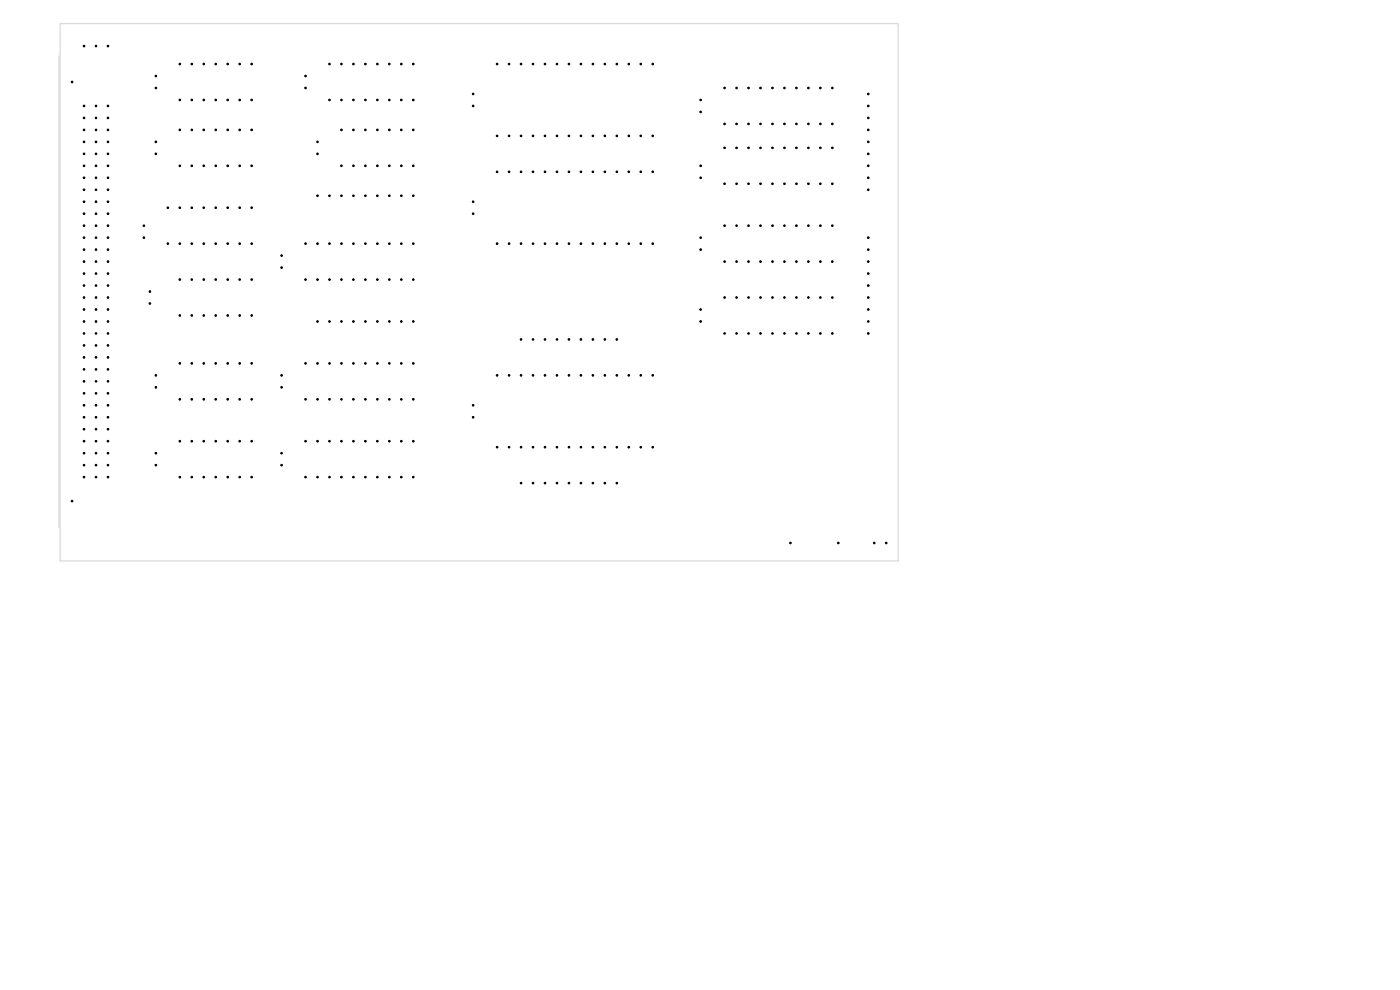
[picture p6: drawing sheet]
<svg xmlns="http://www.w3.org/2000/svg" width="297mm" height="210mm" viewBox="0 0 297 210" stroke-linecap="round" stroke-linejoin="round" font-family="sans-serif">
<path d="M12.5 11.8v100.1M12.7 5h177.8v114h-177.8z" fill="none" stroke="#d0d2cd" stroke-width=".21"/>
<g fill="#000" stroke="#000" stroke-width=".21">
<circle cx="15.3" cy="17.4" r=".17"/>
<circle cx="17.8" cy="9.8" r=".17"/>
<circle cx="20.4" cy="9.8" r=".17"/>
<circle cx="22.9" cy="9.8" r=".17"/>
<circle cx="33.1" cy="16.1" r=".17"/>
<circle cx="33.1" cy="18.7" r=".17"/>
<circle cx="38.1" cy="13.6" r=".17"/>
<circle cx="40.7" cy="13.6" r=".17"/>
<circle cx="43.2" cy="13.6" r=".17"/>
<circle cx="45.8" cy="13.6" r=".17"/>
<circle cx="48.3" cy="13.6" r=".17"/>
<circle cx="50.8" cy="13.6" r=".17"/>
<circle cx="53.4" cy="13.6" r=".17"/>
<circle cx="64.8" cy="16.1" r=".17"/>
<circle cx="64.8" cy="18.7" r=".17"/>
<circle cx="69.9" cy="13.6" r=".17"/>
<circle cx="72.4" cy="13.6" r=".17"/>
<circle cx="75" cy="13.6" r=".17"/>
<circle cx="77.5" cy="13.6" r=".17"/>
<circle cx="80.1" cy="13.6" r=".17"/>
<circle cx="82.6" cy="13.6" r=".17"/>
<circle cx="85.1" cy="13.6" r=".17"/>
<circle cx="87.7" cy="13.6" r=".17"/>
<circle cx="100.4" cy="19.9" r=".17"/>
<circle cx="105.5" cy="13.6" r=".17"/>
<circle cx="108" cy="13.6" r=".17"/>
<circle cx="110.5" cy="13.6" r=".17"/>
<circle cx="113.1" cy="13.6" r=".17"/>
<circle cx="115.6" cy="13.6" r=".17"/>
<circle cx="118.2" cy="13.6" r=".17"/>
<circle cx="120.7" cy="13.6" r=".17"/>
<circle cx="123.2" cy="13.6" r=".17"/>
<circle cx="125.8" cy="13.6" r=".17"/>
<circle cx="128.3" cy="13.6" r=".17"/>
<circle cx="130.9" cy="13.6" r=".17"/>
<circle cx="133.4" cy="13.6" r=".17"/>
<circle cx="135.9" cy="13.6" r=".17"/>
<circle cx="138.5" cy="13.6" r=".17"/>
<circle cx="153.7" cy="18.7" r=".17"/>
<circle cx="156.3" cy="18.7" r=".17"/>
<circle cx="158.8" cy="18.7" r=".17"/>
<circle cx="161.3" cy="18.7" r=".17"/>
<circle cx="163.9" cy="18.7" r=".17"/>
<circle cx="166.4" cy="18.7" r=".17"/>
<circle cx="169" cy="18.7" r=".17"/>
<circle cx="171.5" cy="18.7" r=".17"/>
<circle cx="174" cy="18.7" r=".17"/>
<circle cx="176.6" cy="18.7" r=".17"/>
<circle cx="184.2" cy="19.9" r=".17"/>
<circle cx="17.8" cy="37.7" r=".17"/>
<circle cx="17.8" cy="32.6" r=".17"/>
<circle cx="17.8" cy="22.5" r=".17"/>
<circle cx="17.8" cy="25" r=".17"/>
<circle cx="17.8" cy="27.6" r=".17"/>
<circle cx="17.8" cy="35.2" r=".17"/>
<circle cx="17.8" cy="30.1" r=".17"/>
<circle cx="20.4" cy="35.2" r=".17"/>
<circle cx="20.4" cy="32.6" r=".17"/>
<circle cx="20.4" cy="37.7" r=".17"/>
<circle cx="20.4" cy="30.1" r=".17"/>
<circle cx="20.4" cy="22.5" r=".17"/>
<circle cx="20.4" cy="25" r=".17"/>
<circle cx="20.4" cy="27.6" r=".17"/>
<circle cx="22.9" cy="22.5" r=".17"/>
<circle cx="22.9" cy="27.6" r=".17"/>
<circle cx="22.9" cy="32.6" r=".17"/>
<circle cx="22.9" cy="30.1" r=".17"/>
<circle cx="22.9" cy="25" r=".17"/>
<circle cx="22.9" cy="37.7" r=".17"/>
<circle cx="22.9" cy="35.2" r=".17"/>
<circle cx="33.1" cy="32.6" r=".17"/>
<circle cx="33.1" cy="30.1" r=".17"/>
<circle cx="38.1" cy="21.2" r=".17"/>
<circle cx="38.1" cy="35.2" r=".17"/>
<circle cx="38.1" cy="27.6" r=".17"/>
<circle cx="40.7" cy="21.2" r=".17"/>
<circle cx="40.7" cy="35.2" r=".17"/>
<circle cx="40.7" cy="27.6" r=".17"/>
<circle cx="43.2" cy="27.6" r=".17"/>
<circle cx="43.2" cy="35.2" r=".17"/>
<circle cx="43.2" cy="21.2" r=".17"/>
<circle cx="45.8" cy="27.6" r=".17"/>
<circle cx="45.8" cy="35.2" r=".17"/>
<circle cx="45.8" cy="21.2" r=".17"/>
<circle cx="48.3" cy="35.2" r=".17"/>
<circle cx="48.3" cy="21.2" r=".17"/>
<circle cx="48.3" cy="27.6" r=".17"/>
<circle cx="50.8" cy="35.2" r=".17"/>
<circle cx="50.8" cy="21.2" r=".17"/>
<circle cx="50.8" cy="27.6" r=".17"/>
<circle cx="53.4" cy="27.6" r=".17"/>
<circle cx="53.4" cy="35.2" r=".17"/>
<circle cx="53.4" cy="21.2" r=".17"/>
<circle cx="67.4" cy="30.1" r=".17"/>
<circle cx="67.4" cy="32.6" r=".17"/>
<circle cx="69.9" cy="21.2" r=".17"/>
<circle cx="72.4" cy="21.2" r=".17"/>
<circle cx="72.4" cy="27.6" r=".17"/>
<circle cx="72.4" cy="35.2" r=".17"/>
<circle cx="75" cy="21.2" r=".17"/>
<circle cx="75" cy="35.2" r=".17"/>
<circle cx="75" cy="27.6" r=".17"/>
<circle cx="77.5" cy="35.2" r=".17"/>
<circle cx="77.5" cy="21.2" r=".17"/>
<circle cx="77.5" cy="27.6" r=".17"/>
<circle cx="80.1" cy="21.2" r=".17"/>
<circle cx="80.1" cy="35.2" r=".17"/>
<circle cx="80.1" cy="27.6" r=".17"/>
<circle cx="82.6" cy="21.2" r=".17"/>
<circle cx="82.6" cy="35.2" r=".17"/>
<circle cx="82.6" cy="27.6" r=".17"/>
<circle cx="85.1" cy="35.2" r=".17"/>
<circle cx="85.1" cy="21.2" r=".17"/>
<circle cx="85.1" cy="27.6" r=".17"/>
<circle cx="87.7" cy="35.2" r=".17"/>
<circle cx="87.7" cy="21.2" r=".17"/>
<circle cx="87.7" cy="27.6" r=".17"/>
<circle cx="100.4" cy="22.5" r=".17"/>
<circle cx="105.5" cy="28.8" r=".17"/>
<circle cx="105.5" cy="36.4" r=".17"/>
<circle cx="108" cy="28.8" r=".17"/>
<circle cx="108" cy="36.4" r=".17"/>
<circle cx="110.5" cy="36.4" r=".17"/>
<circle cx="110.5" cy="28.8" r=".17"/>
<circle cx="113.1" cy="36.4" r=".17"/>
<circle cx="113.1" cy="28.8" r=".17"/>
<circle cx="115.6" cy="36.4" r=".17"/>
<circle cx="115.6" cy="28.8" r=".17"/>
<circle cx="118.2" cy="36.4" r=".17"/>
<circle cx="118.2" cy="28.8" r=".17"/>
<circle cx="120.7" cy="36.4" r=".17"/>
<circle cx="120.7" cy="28.8" r=".17"/>
<circle cx="123.2" cy="36.4" r=".17"/>
<circle cx="123.2" cy="28.8" r=".17"/>
<circle cx="125.8" cy="28.8" r=".17"/>
<circle cx="125.8" cy="36.4" r=".17"/>
<circle cx="128.3" cy="28.8" r=".17"/>
<circle cx="128.3" cy="36.4" r=".17"/>
<circle cx="130.9" cy="36.4" r=".17"/>
<circle cx="130.9" cy="28.8" r=".17"/>
<circle cx="133.4" cy="28.8" r=".17"/>
<circle cx="133.4" cy="36.4" r=".17"/>
<circle cx="135.9" cy="36.4" r=".17"/>
<circle cx="135.9" cy="28.8" r=".17"/>
<circle cx="138.5" cy="28.8" r=".17"/>
<circle cx="138.5" cy="36.4" r=".17"/>
<circle cx="148.6" cy="35.2" r=".17"/>
<circle cx="148.6" cy="23.7" r=".17"/>
<circle cx="148.6" cy="21.2" r=".17"/>
<circle cx="148.6" cy="37.7" r=".17"/>
<circle cx="153.7" cy="39" r=".17"/>
<circle cx="153.7" cy="26.3" r=".17"/>
<circle cx="153.7" cy="31.4" r=".17"/>
<circle cx="156.3" cy="26.3" r=".17"/>
<circle cx="156.3" cy="39" r=".17"/>
<circle cx="156.3" cy="31.4" r=".17"/>
<circle cx="158.8" cy="39" r=".17"/>
<circle cx="158.8" cy="26.3" r=".17"/>
<circle cx="158.8" cy="31.4" r=".17"/>
<circle cx="161.3" cy="39" r=".17"/>
<circle cx="161.3" cy="26.3" r=".17"/>
<circle cx="161.3" cy="31.4" r=".17"/>
<circle cx="163.9" cy="26.3" r=".17"/>
<circle cx="163.9" cy="39" r=".17"/>
<circle cx="163.9" cy="31.4" r=".17"/>
<circle cx="166.4" cy="39" r=".17"/>
<circle cx="166.4" cy="26.3" r=".17"/>
<circle cx="166.4" cy="31.4" r=".17"/>
<circle cx="169" cy="39" r=".17"/>
<circle cx="169" cy="26.3" r=".17"/>
<circle cx="169" cy="31.4" r=".17"/>
<circle cx="171.5" cy="39" r=".17"/>
<circle cx="171.5" cy="31.4" r=".17"/>
<circle cx="171.5" cy="26.3" r=".17"/>
<circle cx="174" cy="26.3" r=".17"/>
<circle cx="174" cy="39" r=".17"/>
<circle cx="174" cy="31.4" r=".17"/>
<circle cx="176.6" cy="39" r=".17"/>
<circle cx="176.6" cy="31.4" r=".17"/>
<circle cx="176.6" cy="26.3" r=".17"/>
<circle cx="184.2" cy="35.2" r=".17"/>
<circle cx="184.2" cy="32.6" r=".17"/>
<circle cx="184.2" cy="30.1" r=".17"/>
<circle cx="184.2" cy="37.7" r=".17"/>
<circle cx="184.2" cy="22.5" r=".17"/>
<circle cx="184.2" cy="27.6" r=".17"/>
<circle cx="184.2" cy="25" r=".17"/>
<circle cx="17.8" cy="42.8" r=".17"/>
<circle cx="17.8" cy="40.3" r=".17"/>
<circle cx="17.8" cy="58" r=".17"/>
<circle cx="17.8" cy="55.5" r=".17"/>
<circle cx="17.8" cy="50.4" r=".17"/>
<circle cx="17.8" cy="47.9" r=".17"/>
<circle cx="17.8" cy="45.3" r=".17"/>
<circle cx="17.8" cy="53" r=".17"/>
<circle cx="20.4" cy="42.8" r=".17"/>
<circle cx="20.4" cy="40.3" r=".17"/>
<circle cx="20.4" cy="50.4" r=".17"/>
<circle cx="20.4" cy="55.5" r=".17"/>
<circle cx="20.4" cy="58" r=".17"/>
<circle cx="20.4" cy="45.3" r=".17"/>
<circle cx="20.4" cy="53" r=".17"/>
<circle cx="20.4" cy="47.9" r=".17"/>
<circle cx="22.9" cy="42.8" r=".17"/>
<circle cx="22.9" cy="40.3" r=".17"/>
<circle cx="22.9" cy="55.5" r=".17"/>
<circle cx="22.9" cy="58" r=".17"/>
<circle cx="22.9" cy="50.4" r=".17"/>
<circle cx="22.9" cy="45.3" r=".17"/>
<circle cx="22.9" cy="47.9" r=".17"/>
<circle cx="22.9" cy="53" r=".17"/>
<circle cx="30.5" cy="50.4" r=".17"/>
<circle cx="30.5" cy="47.9" r=".17"/>
<circle cx="35.6" cy="44.1" r=".17"/>
<circle cx="35.6" cy="51.7" r=".17"/>
<circle cx="38.1" cy="44.1" r=".17"/>
<circle cx="38.1" cy="51.7" r=".17"/>
<circle cx="38.1" cy="59.3" r=".17"/>
<circle cx="40.7" cy="44.1" r=".17"/>
<circle cx="40.7" cy="59.3" r=".17"/>
<circle cx="40.7" cy="51.7" r=".17"/>
<circle cx="43.2" cy="44.1" r=".17"/>
<circle cx="43.2" cy="51.7" r=".17"/>
<circle cx="43.2" cy="59.3" r=".17"/>
<circle cx="45.8" cy="44.1" r=".17"/>
<circle cx="45.8" cy="59.3" r=".17"/>
<circle cx="45.8" cy="51.7" r=".17"/>
<circle cx="48.3" cy="44.1" r=".17"/>
<circle cx="48.3" cy="59.3" r=".17"/>
<circle cx="48.3" cy="51.7" r=".17"/>
<circle cx="50.8" cy="44.1" r=".17"/>
<circle cx="50.8" cy="59.3" r=".17"/>
<circle cx="50.8" cy="51.7" r=".17"/>
<circle cx="53.4" cy="44.1" r=".17"/>
<circle cx="53.4" cy="51.7" r=".17"/>
<circle cx="53.4" cy="59.3" r=".17"/>
<circle cx="59.7" cy="56.8" r=".17"/>
<circle cx="59.7" cy="54.2" r=".17"/>
<circle cx="64.8" cy="59.3" r=".17"/>
<circle cx="64.8" cy="51.7" r=".17"/>
<circle cx="67.4" cy="41.5" r=".17"/>
<circle cx="67.4" cy="59.3" r=".17"/>
<circle cx="67.4" cy="51.7" r=".17"/>
<circle cx="69.9" cy="41.5" r=".17"/>
<circle cx="69.9" cy="51.7" r=".17"/>
<circle cx="69.9" cy="59.3" r=".17"/>
<circle cx="72.4" cy="41.5" r=".17"/>
<circle cx="72.4" cy="51.7" r=".17"/>
<circle cx="72.4" cy="59.3" r=".17"/>
<circle cx="75" cy="41.5" r=".17"/>
<circle cx="75" cy="51.7" r=".17"/>
<circle cx="75" cy="59.3" r=".17"/>
<circle cx="77.5" cy="41.5" r=".17"/>
<circle cx="77.5" cy="59.3" r=".17"/>
<circle cx="77.5" cy="51.7" r=".17"/>
<circle cx="80.1" cy="41.5" r=".17"/>
<circle cx="80.1" cy="51.7" r=".17"/>
<circle cx="80.1" cy="59.3" r=".17"/>
<circle cx="82.6" cy="41.5" r=".17"/>
<circle cx="82.6" cy="59.3" r=".17"/>
<circle cx="82.6" cy="51.7" r=".17"/>
<circle cx="85.1" cy="41.5" r=".17"/>
<circle cx="85.1" cy="59.3" r=".17"/>
<circle cx="85.1" cy="51.7" r=".17"/>
<circle cx="87.7" cy="41.5" r=".17"/>
<circle cx="87.7" cy="59.3" r=".17"/>
<circle cx="87.7" cy="51.7" r=".17"/>
<circle cx="100.4" cy="42.8" r=".17"/>
<circle cx="100.4" cy="45.3" r=".17"/>
<circle cx="105.5" cy="51.7" r=".17"/>
<circle cx="108" cy="51.7" r=".17"/>
<circle cx="110.5" cy="51.7" r=".17"/>
<circle cx="113.1" cy="51.7" r=".17"/>
<circle cx="115.6" cy="51.7" r=".17"/>
<circle cx="118.2" cy="51.7" r=".17"/>
<circle cx="120.7" cy="51.7" r=".17"/>
<circle cx="123.2" cy="51.7" r=".17"/>
<circle cx="125.8" cy="51.7" r=".17"/>
<circle cx="128.3" cy="51.7" r=".17"/>
<circle cx="130.9" cy="51.7" r=".17"/>
<circle cx="133.4" cy="51.7" r=".17"/>
<circle cx="135.9" cy="51.7" r=".17"/>
<circle cx="138.5" cy="51.7" r=".17"/>
<circle cx="148.6" cy="50.4" r=".17"/>
<circle cx="148.6" cy="53" r=".17"/>
<circle cx="153.7" cy="55.5" r=".17"/>
<circle cx="153.7" cy="47.9" r=".17"/>
<circle cx="156.3" cy="55.5" r=".17"/>
<circle cx="156.3" cy="47.9" r=".17"/>
<circle cx="158.8" cy="55.5" r=".17"/>
<circle cx="158.8" cy="47.9" r=".17"/>
<circle cx="161.3" cy="55.5" r=".17"/>
<circle cx="161.3" cy="47.9" r=".17"/>
<circle cx="163.9" cy="47.9" r=".17"/>
<circle cx="163.9" cy="55.5" r=".17"/>
<circle cx="166.4" cy="47.9" r=".17"/>
<circle cx="166.4" cy="55.5" r=".17"/>
<circle cx="169" cy="55.5" r=".17"/>
<circle cx="169" cy="47.9" r=".17"/>
<circle cx="171.5" cy="47.9" r=".17"/>
<circle cx="171.5" cy="55.5" r=".17"/>
<circle cx="174" cy="55.5" r=".17"/>
<circle cx="174" cy="47.9" r=".17"/>
<circle cx="176.6" cy="55.5" r=".17"/>
<circle cx="176.6" cy="47.9" r=".17"/>
<circle cx="184.2" cy="40.3" r=".17"/>
<circle cx="184.2" cy="53" r=".17"/>
<circle cx="184.2" cy="55.5" r=".17"/>
<circle cx="184.2" cy="50.4" r=".17"/>
<circle cx="184.2" cy="58" r=".17"/>
<circle cx="17.8" cy="68.2" r=".17"/>
<circle cx="17.8" cy="65.7" r=".17"/>
<circle cx="17.8" cy="70.7" r=".17"/>
<circle cx="17.8" cy="63.1" r=".17"/>
<circle cx="17.8" cy="73.3" r=".17"/>
<circle cx="17.8" cy="60.6" r=".17"/>
<circle cx="17.8" cy="78.4" r=".17"/>
<circle cx="17.8" cy="75.8" r=".17"/>
<circle cx="20.4" cy="73.3" r=".17"/>
<circle cx="20.4" cy="78.4" r=".17"/>
<circle cx="20.4" cy="70.7" r=".17"/>
<circle cx="20.4" cy="65.7" r=".17"/>
<circle cx="20.4" cy="63.1" r=".17"/>
<circle cx="20.4" cy="68.2" r=".17"/>
<circle cx="20.4" cy="75.8" r=".17"/>
<circle cx="20.4" cy="60.6" r=".17"/>
<circle cx="22.9" cy="78.4" r=".17"/>
<circle cx="22.9" cy="70.7" r=".17"/>
<circle cx="22.9" cy="65.7" r=".17"/>
<circle cx="22.9" cy="63.1" r=".17"/>
<circle cx="22.9" cy="75.8" r=".17"/>
<circle cx="22.9" cy="73.3" r=".17"/>
<circle cx="22.9" cy="68.2" r=".17"/>
<circle cx="22.9" cy="60.6" r=".17"/>
<circle cx="31.8" cy="64.4" r=".17"/>
<circle cx="31.8" cy="61.8" r=".17"/>
<circle cx="33.1" cy="79.6" r=".17"/>
<circle cx="38.1" cy="77.1" r=".17"/>
<circle cx="38.1" cy="66.9" r=".17"/>
<circle cx="40.7" cy="77.1" r=".17"/>
<circle cx="40.7" cy="66.9" r=".17"/>
<circle cx="43.2" cy="66.9" r=".17"/>
<circle cx="43.2" cy="77.1" r=".17"/>
<circle cx="45.8" cy="77.1" r=".17"/>
<circle cx="45.8" cy="66.9" r=".17"/>
<circle cx="48.3" cy="77.1" r=".17"/>
<circle cx="48.3" cy="66.9" r=".17"/>
<circle cx="50.8" cy="66.9" r=".17"/>
<circle cx="50.8" cy="77.1" r=".17"/>
<circle cx="53.4" cy="77.1" r=".17"/>
<circle cx="53.4" cy="66.9" r=".17"/>
<circle cx="59.7" cy="79.6" r=".17"/>
<circle cx="64.8" cy="77.1" r=".17"/>
<circle cx="67.4" cy="77.1" r=".17"/>
<circle cx="67.4" cy="68.2" r=".17"/>
<circle cx="69.9" cy="68.2" r=".17"/>
<circle cx="69.9" cy="77.1" r=".17"/>
<circle cx="72.4" cy="68.2" r=".17"/>
<circle cx="72.4" cy="77.1" r=".17"/>
<circle cx="75" cy="68.2" r=".17"/>
<circle cx="75" cy="77.1" r=".17"/>
<circle cx="77.5" cy="77.1" r=".17"/>
<circle cx="77.5" cy="68.2" r=".17"/>
<circle cx="80.1" cy="68.2" r=".17"/>
<circle cx="80.1" cy="77.1" r=".17"/>
<circle cx="82.6" cy="77.1" r=".17"/>
<circle cx="82.6" cy="68.2" r=".17"/>
<circle cx="85.1" cy="68.2" r=".17"/>
<circle cx="85.1" cy="77.1" r=".17"/>
<circle cx="87.7" cy="77.1" r=".17"/>
<circle cx="87.7" cy="68.2" r=".17"/>
<circle cx="105.5" cy="79.6" r=".17"/>
<circle cx="108" cy="79.6" r=".17"/>
<circle cx="110.5" cy="72" r=".17"/>
<circle cx="110.5" cy="79.6" r=".17"/>
<circle cx="113.1" cy="79.6" r=".17"/>
<circle cx="113.1" cy="72" r=".17"/>
<circle cx="115.6" cy="79.6" r=".17"/>
<circle cx="115.6" cy="72" r=".17"/>
<circle cx="118.2" cy="72" r=".17"/>
<circle cx="118.2" cy="79.6" r=".17"/>
<circle cx="120.7" cy="79.6" r=".17"/>
<circle cx="120.7" cy="72" r=".17"/>
<circle cx="123.2" cy="72" r=".17"/>
<circle cx="123.2" cy="79.6" r=".17"/>
<circle cx="125.8" cy="72" r=".17"/>
<circle cx="125.8" cy="79.6" r=".17"/>
<circle cx="128.3" cy="79.6" r=".17"/>
<circle cx="128.3" cy="72" r=".17"/>
<circle cx="130.9" cy="72" r=".17"/>
<circle cx="130.9" cy="79.6" r=".17"/>
<circle cx="133.4" cy="79.6" r=".17"/>
<circle cx="135.9" cy="79.6" r=".17"/>
<circle cx="138.5" cy="79.6" r=".17"/>
<circle cx="148.6" cy="68.2" r=".17"/>
<circle cx="148.6" cy="65.7" r=".17"/>
<circle cx="153.7" cy="70.7" r=".17"/>
<circle cx="153.7" cy="63.1" r=".17"/>
<circle cx="156.3" cy="70.7" r=".17"/>
<circle cx="156.3" cy="63.1" r=".17"/>
<circle cx="158.8" cy="63.1" r=".17"/>
<circle cx="158.8" cy="70.7" r=".17"/>
<circle cx="161.3" cy="70.7" r=".17"/>
<circle cx="161.3" cy="63.1" r=".17"/>
<circle cx="163.9" cy="70.7" r=".17"/>
<circle cx="163.9" cy="63.1" r=".17"/>
<circle cx="166.4" cy="63.1" r=".17"/>
<circle cx="166.4" cy="70.7" r=".17"/>
<circle cx="169" cy="70.7" r=".17"/>
<circle cx="169" cy="63.1" r=".17"/>
<circle cx="171.5" cy="63.1" r=".17"/>
<circle cx="171.5" cy="70.7" r=".17"/>
<circle cx="174" cy="70.7" r=".17"/>
<circle cx="174" cy="63.1" r=".17"/>
<circle cx="176.6" cy="70.7" r=".17"/>
<circle cx="176.6" cy="63.1" r=".17"/>
<circle cx="184.2" cy="65.7" r=".17"/>
<circle cx="184.2" cy="70.7" r=".17"/>
<circle cx="184.2" cy="63.1" r=".17"/>
<circle cx="184.2" cy="68.2" r=".17"/>
<circle cx="184.2" cy="60.6" r=".17"/>
<circle cx="17.8" cy="83.4" r=".17"/>
<circle cx="17.8" cy="86" r=".17"/>
<circle cx="17.8" cy="96.1" r=".17"/>
<circle cx="17.8" cy="80.9" r=".17"/>
<circle cx="17.8" cy="91.1" r=".17"/>
<circle cx="17.8" cy="88.5" r=".17"/>
<circle cx="17.8" cy="98.7" r=".17"/>
<circle cx="17.8" cy="93.6" r=".17"/>
<circle cx="20.4" cy="80.9" r=".17"/>
<circle cx="20.4" cy="98.7" r=".17"/>
<circle cx="20.4" cy="91.1" r=".17"/>
<circle cx="20.4" cy="88.5" r=".17"/>
<circle cx="20.4" cy="83.4" r=".17"/>
<circle cx="20.4" cy="96.1" r=".17"/>
<circle cx="20.4" cy="86" r=".17"/>
<circle cx="20.4" cy="93.6" r=".17"/>
<circle cx="22.9" cy="98.7" r=".17"/>
<circle cx="22.9" cy="91.1" r=".17"/>
<circle cx="22.9" cy="96.1" r=".17"/>
<circle cx="22.9" cy="86" r=".17"/>
<circle cx="22.9" cy="93.6" r=".17"/>
<circle cx="22.9" cy="80.9" r=".17"/>
<circle cx="22.9" cy="88.5" r=".17"/>
<circle cx="22.9" cy="83.4" r=".17"/>
<circle cx="33.1" cy="98.7" r=".17"/>
<circle cx="33.1" cy="82.2" r=".17"/>
<circle cx="33.1" cy="96.1" r=".17"/>
<circle cx="38.1" cy="93.6" r=".17"/>
<circle cx="38.1" cy="84.7" r=".17"/>
<circle cx="40.7" cy="84.7" r=".17"/>
<circle cx="40.7" cy="93.6" r=".17"/>
<circle cx="43.2" cy="93.6" r=".17"/>
<circle cx="43.2" cy="84.7" r=".17"/>
<circle cx="45.8" cy="93.6" r=".17"/>
<circle cx="45.8" cy="84.7" r=".17"/>
<circle cx="48.3" cy="93.6" r=".17"/>
<circle cx="48.3" cy="84.7" r=".17"/>
<circle cx="50.8" cy="84.7" r=".17"/>
<circle cx="50.8" cy="93.6" r=".17"/>
<circle cx="53.4" cy="84.7" r=".17"/>
<circle cx="53.4" cy="93.6" r=".17"/>
<circle cx="59.7" cy="98.7" r=".17"/>
<circle cx="59.7" cy="82.2" r=".17"/>
<circle cx="59.7" cy="96.1" r=".17"/>
<circle cx="64.8" cy="84.7" r=".17"/>
<circle cx="64.8" cy="93.6" r=".17"/>
<circle cx="67.4" cy="84.7" r=".17"/>
<circle cx="67.4" cy="93.6" r=".17"/>
<circle cx="69.9" cy="84.7" r=".17"/>
<circle cx="69.9" cy="93.6" r=".17"/>
<circle cx="72.4" cy="93.6" r=".17"/>
<circle cx="72.4" cy="84.7" r=".17"/>
<circle cx="75" cy="84.7" r=".17"/>
<circle cx="75" cy="93.6" r=".17"/>
<circle cx="77.5" cy="84.7" r=".17"/>
<circle cx="77.5" cy="93.6" r=".17"/>
<circle cx="80.1" cy="84.7" r=".17"/>
<circle cx="80.1" cy="93.6" r=".17"/>
<circle cx="82.6" cy="84.7" r=".17"/>
<circle cx="82.6" cy="93.6" r=".17"/>
<circle cx="85.1" cy="84.7" r=".17"/>
<circle cx="85.1" cy="93.6" r=".17"/>
<circle cx="87.7" cy="93.6" r=".17"/>
<circle cx="87.7" cy="84.7" r=".17"/>
<circle cx="100.4" cy="86" r=".17"/>
<circle cx="100.4" cy="88.5" r=".17"/>
<circle cx="105.5" cy="94.9" r=".17"/>
<circle cx="108" cy="94.9" r=".17"/>
<circle cx="110.5" cy="94.9" r=".17"/>
<circle cx="113.1" cy="94.9" r=".17"/>
<circle cx="115.6" cy="94.9" r=".17"/>
<circle cx="118.2" cy="94.9" r=".17"/>
<circle cx="120.7" cy="94.9" r=".17"/>
<circle cx="123.2" cy="94.9" r=".17"/>
<circle cx="125.8" cy="94.9" r=".17"/>
<circle cx="128.3" cy="94.9" r=".17"/>
<circle cx="130.9" cy="94.9" r=".17"/>
<circle cx="133.4" cy="94.9" r=".17"/>
<circle cx="135.9" cy="94.9" r=".17"/>
<circle cx="138.5" cy="94.9" r=".17"/>
<circle cx="15.3" cy="106.3" r=".18"/>
<circle cx="17.8" cy="101.2" r=".17"/>
<circle cx="20.4" cy="101.2" r=".17"/>
<circle cx="22.9" cy="101.2" r=".17"/>
<circle cx="38.1" cy="101.2" r=".17"/>
<circle cx="40.7" cy="101.2" r=".17"/>
<circle cx="43.2" cy="101.2" r=".17"/>
<circle cx="45.8" cy="101.2" r=".17"/>
<circle cx="48.3" cy="101.2" r=".17"/>
<circle cx="50.8" cy="101.2" r=".17"/>
<circle cx="53.4" cy="101.2" r=".17"/>
<circle cx="64.8" cy="101.2" r=".17"/>
<circle cx="67.4" cy="101.2" r=".17"/>
<circle cx="69.9" cy="101.2" r=".17"/>
<circle cx="72.4" cy="101.2" r=".17"/>
<circle cx="75" cy="101.2" r=".17"/>
<circle cx="77.5" cy="101.2" r=".17"/>
<circle cx="80.1" cy="101.2" r=".17"/>
<circle cx="82.6" cy="101.2" r=".17"/>
<circle cx="85.1" cy="101.2" r=".17"/>
<circle cx="87.7" cy="101.2" r=".17"/>
<circle cx="110.5" cy="102.5" r=".17"/>
<circle cx="113.1" cy="102.5" r=".17"/>
<circle cx="115.6" cy="102.5" r=".17"/>
<circle cx="118.2" cy="102.5" r=".17"/>
<circle cx="120.7" cy="102.5" r=".17"/>
<circle cx="123.2" cy="102.5" r=".17"/>
<circle cx="125.8" cy="102.5" r=".17"/>
<circle cx="128.3" cy="102.5" r=".17"/>
<circle cx="130.9" cy="102.5" r=".17"/>
<circle cx="167.7" cy="115.2" r=".17"/>
<circle cx="177.8" cy="115.2" r=".17"/>
<circle cx="185.5" cy="115.2" r=".17"/>
<circle cx="188" cy="115.2" r=".17"/>
</g>
</svg>
